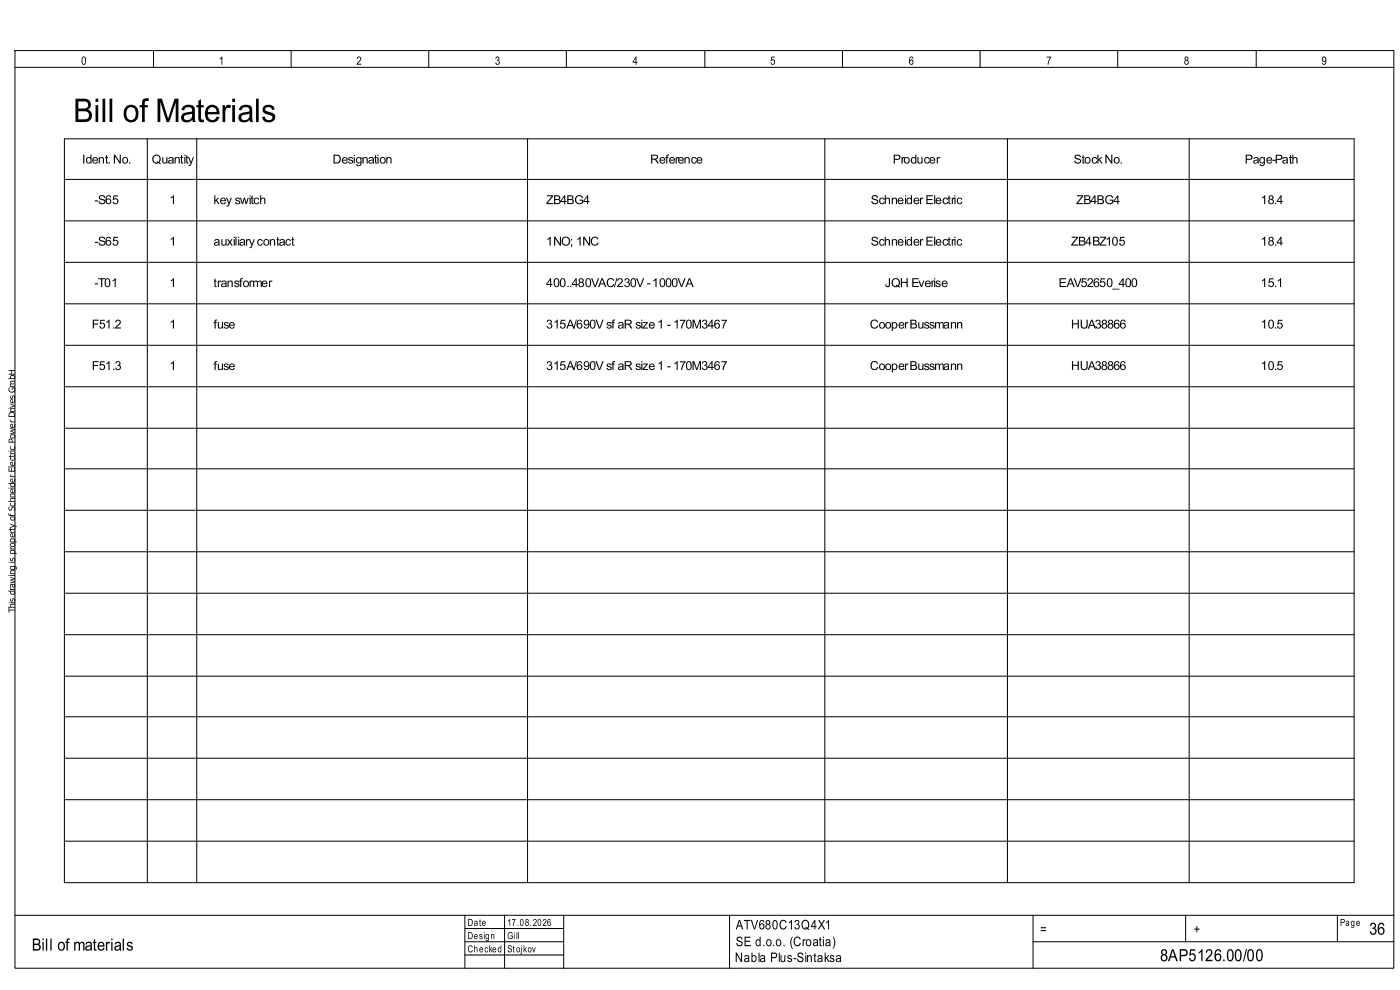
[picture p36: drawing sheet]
<svg xmlns="http://www.w3.org/2000/svg" width="420mm" height="297mm" viewBox="0 0 420 297" stroke-linecap="round" stroke-linejoin="round" font-family="sans-serif">
<defs><g id="words">
<text font-size="9.8" x="22" y="36.6">Bill of Materials</text>
<g font-size="5">
<text x="410.6" y="280.3">36</text>
<text x="9.5" y="285">Bill of materials</text>
<text x="347.9" y="288.2">8AP5126.00/00</text>
</g>
<g font-size="4">
<text x="220.7" y="278.7">ATV680C13Q4X1</text>
<text x="311.9" y="280">=</text>
<text x="358" y="280">+</text>
<text x="220.7" y="283.7">SE d.o.o. (Croatia)</text>
<text x="220.4" y="288.5">Nabla Plus-Sintaksa</text>
</g>
<g font-size="3.7">
<text x="24.6" y="49">Ident.No.</text>
<text x="45.5" y="49">Quantity</text>
<text x="99.7" y="49">Designation</text>
<text x="195" y="49">Reference</text>
<text x="267.8" y="49">Producer</text>
<text x="322" y="49">StockNo.</text>
<text x="373.3" y="49">Page-Path</text>
<text x="28.3" y="61.2">-S65</text>
<text x="50.8" y="61.2">1</text>
<text x="64" y="61.2">key switch</text>
<text x="163.8" y="61.2">ZB4BG4</text>
<text x="261.1" y="61.2">SchneiderElectric</text>
<text x="322.8" y="61.2">ZB4BG4</text>
<text x="378.1" y="61.2">18.4</text>
<text x="28.3" y="73.6">-S65</text>
<text x="50.8" y="73.6">1</text>
<text x="64" y="73.6">auxiliarycontact</text>
<text x="163.8" y="73.6">1NO; 1NC</text>
<text x="261.1" y="73.6">SchneiderElectric</text>
<text x="321.2" y="73.6">ZB4BZ105</text>
<text x="378.1" y="73.6">18.4</text>
<text x="28.3" y="86.1">-T01</text>
<text x="50.8" y="86.1">1</text>
<text x="64" y="86.1">transformer</text>
<text x="163.8" y="86.1">400..480VAC/230V -1000VA</text>
<text x="265.4" y="86.1">JQH Everise</text>
<text x="317.5" y="86.1">EAV52650_400</text>
<text x="378.1" y="86.1">15.1</text>
<text x="27.5" y="98.5">F51.2</text>
<text x="50.8" y="98.5">1</text>
<text x="64" y="98.5">fuse</text>
<text x="163.8" y="98.5">315A/690V sf aR size1 -170M3467</text>
<text x="260.9" y="98.5">CooperBussmann</text>
<text x="321.2" y="98.5">HUA38866</text>
<text x="378.1" y="98.5">10.5</text>
<text x="27.5" y="110.9">F51.3</text>
<text x="50.8" y="110.9">1</text>
<text x="64" y="110.9">fuse</text>
<text x="163.8" y="110.9">315A/690V sf aR size1 -170M3467</text>
<text x="260.9" y="110.9">CooperBussmann</text>
<text x="321.2" y="110.9">HUA38866</text>
<text x="378.1" y="110.9">10.5</text>
</g>
<g font-size="3.4">
<text x="24.3" y="19.4">0</text>
<text x="65.6" y="19.4">1</text>
<text x="106.9" y="19.4">2</text>
<text x="148.4" y="19.4">3</text>
<text x="189.7" y="19.4">4</text>
<text x="231" y="19.4">5</text>
<text x="272.5" y="19.4">6</text>
<text x="313.8" y="19.4">7</text>
<text x="355.1" y="19.4">8</text>
<text x="396.3" y="19.4">9</text>
</g>
<g font-size="2.9">
<text x="140.2" y="277.6">Date</text>
<text x="140.2" y="281.6">Design</text>
<text x="152.1" y="277.6">17.08.2026</text>
<text x="152.1" y="281.6">Gill</text>
<text x="401.9" y="277.6">Page</text>
<text x="140.2" y="285.6">Checked</text>
<text x="152.1" y="285.6">Stojkov</text>
</g>
<text font-size="2.6" x="4.5" y="183.7" transform="rotate(-90 4.5 183.7)">This drawing is property of Schneider Electric Power Drives GmbH</text>
</g></defs>
<g fill="none" stroke="#000" stroke-width=".3">
<path d="M4.5 15.2h413.5v275.1h-413.5zM46 15.2v5M87.3 15.2v5M128.6 15.2v5M169.9 15.2v5M211.4 15.2v5M252.7 15.2v5M294 15.2v5M335.2 15.2v5M376.8 15.2v5M4.5 20.2h413.5M19.3 41.6h386.8v223.1h-386.8z"/>
<path d="M19.3 53.8h386.8M44.2 41.6v223.1M59 41.6v223.1M158.2 41.6v223.1M247.4 41.6v223.1M302.2 41.6v223.1M356.7 41.6v223.1M19.3 66.2h386.8M19.3 78.7h386.8M19.3 91.1h386.8M19.3 103.5h386.8M19.3 116h386.8"/>
<path d="M19.3 128.4h386.8M19.3 140.6h386.8M19.3 153h386.8M19.3 165.5h386.8M19.3 177.9h386.8M19.3 190.3h386.8M19.3 202.8h386.8M19.3 214.9h386.8M19.3 227.4h386.8M19.3 239.8h386.8M19.3 252.2h386.8M4.5 274.5h413.5"/>
<path d="M139.4 274.5v15.8M139.4 278.4h29.7M151.3 274.5v15.8M169.1 274.5v15.8M218.8 274.5v15.8M309.8 274.5v15.8M355.6 274.5v7.9M401.1 274.5v7.9M139.4 282.4h29.7M139.4 286.4h29.7M309.8 282.4h108.2"/>
</g>
<use href="#words"/>
</svg>
